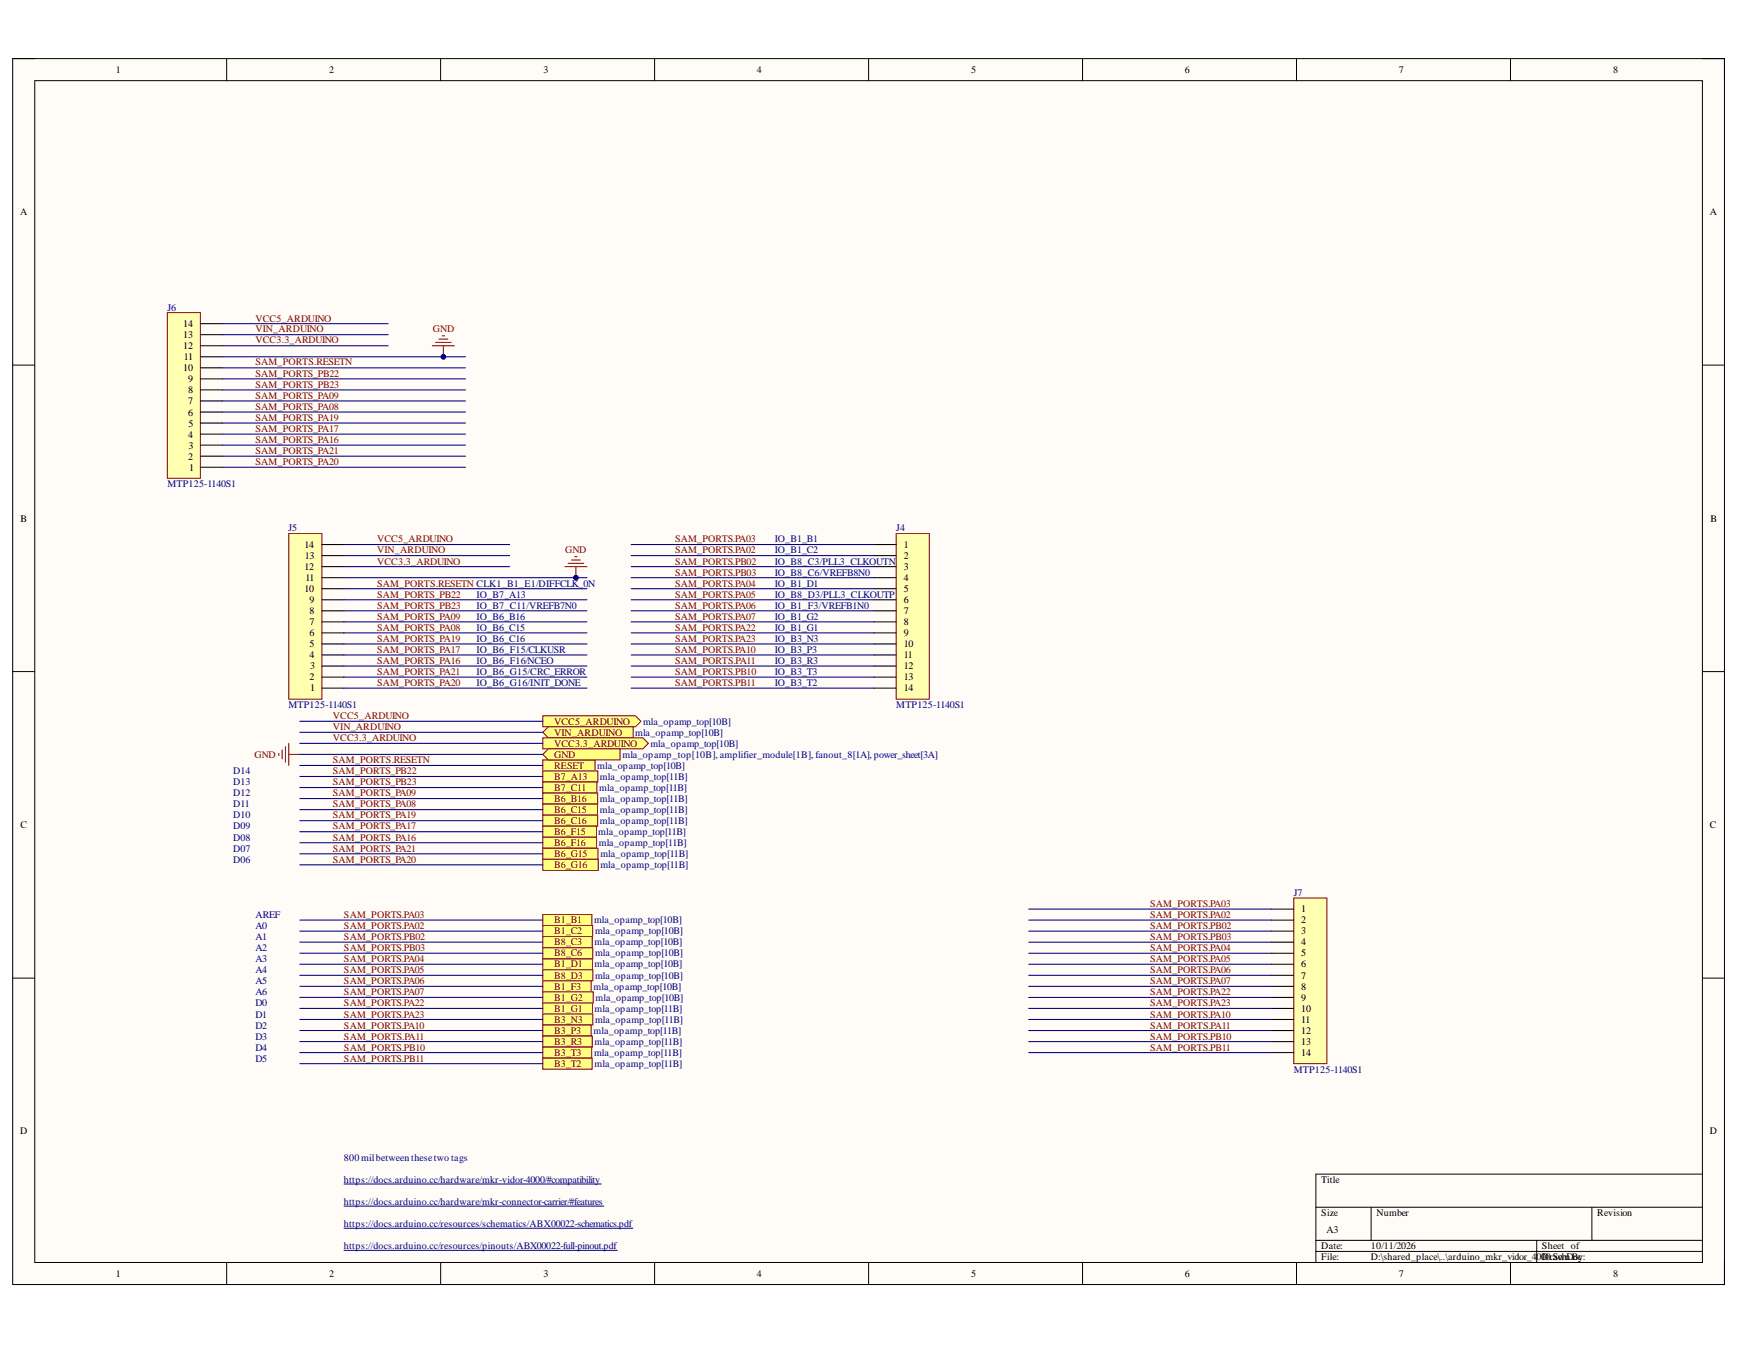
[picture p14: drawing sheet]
<svg xmlns="http://www.w3.org/2000/svg" width="279mm" height="216mm" viewBox="0 0 279 216" stroke-linecap="round" stroke-linejoin="round" font-family="sans-serif">
<defs><g id="words">
<g font-size="1.6">
<text x="18.6" y="11.7">1</text>
<text x="52.8" y="11.7">2</text>
<text x="87.2" y="11.7">3</text>
<text x="121.4" y="11.7">4</text>
<text x="155.8" y="11.7">5</text>
<text x="190.2" y="11.7">6</text>
<text x="224.5" y="11.7">7</text>
<text x="258.9" y="11.7">8</text>
<text x="3.2" y="34.5">A</text>
<text x="274.4" y="34.5">A</text>
<text x="29.4" y="52.5">14</text>
<text x="29.4" y="59.6">10</text>
<text x="29.4" y="56">12</text>
<text x="29.4" y="54.2">13</text>
<text x="29.5" y="57.8">11</text>
<text x="30.2" y="64.9">7</text>
<text x="30.2" y="63.1">8</text>
<text x="30.2" y="61.3">9</text>
<text x="30.2" y="70.2">4</text>
<text x="30.2" y="66.6">6</text>
<text x="30.3" y="72">3</text>
<text x="30.3" y="68.4">5</text>
<text x="30.2" y="73.7">2</text>
<text x="30.3" y="75.5">1</text>
<text x="3.3" y="83.7">B</text>
<text x="274.5" y="83.7">B</text>
<text x="48.8" y="87.9">14</text>
<text x="48.9" y="89.6">13</text>
<text x="145" y="87.9">1</text>
<text x="145" y="89.6">2</text>
<text x="48.8" y="94.9">10</text>
<text x="48.8" y="91.4">12</text>
<text x="49" y="93.2">11</text>
<text x="145" y="91.4">3</text>
<text x="145" y="93.2">4</text>
<text x="145" y="94.9">5</text>
<text x="49.7" y="100.3">7</text>
<text x="49.7" y="98.5">8</text>
<text x="49.7" y="96.7">9</text>
<text x="145" y="96.7">6</text>
<text x="145" y="98.5">7</text>
<text x="145" y="100.3">8</text>
<text x="49.7" y="105.6">4</text>
<text x="49.7" y="103.8">5</text>
<text x="49.7" y="102">6</text>
<text x="49.8" y="107.4">3</text>
<text x="145" y="102">9</text>
<text x="145" y="103.8">10</text>
<text x="145" y="105.6">11</text>
<text x="145" y="107.4">12</text>
<text x="49.7" y="109.1">2</text>
<text x="49.8" y="110.9">1</text>
<text x="145" y="109.1">13</text>
<text x="145" y="110.9">14</text>
<text x="3.3" y="132.9">C</text>
<text x="274.4" y="132.9">C</text>
<text x="208.8" y="146.3">1</text>
<text x="208.8" y="148.1">2</text>
<text x="208.8" y="149.9">3</text>
<text x="208.8" y="151.6">4</text>
<text x="208.8" y="153.4">5</text>
<text x="208.8" y="155.2">6</text>
<text x="208.8" y="157">7</text>
<text x="208.8" y="158.7">8</text>
<text x="208.8" y="160.5">9</text>
<text x="208.8" y="162.3">10</text>
<text x="208.8" y="164.1">11</text>
<text x="208.8" y="165.8">12</text>
<text x="208.8" y="167.6">13</text>
<text x="208.8" y="169.4">14</text>
<text x="3.2" y="182">D</text>
<text x="274.4" y="182">D</text>
<text x="212" y="189.7">Title</text>
<text x="212" y="195.1">Size</text>
<text x="212.9" y="197.8">A3</text>
<text x="220.9" y="195.1">Number</text>
<text x="256.3" y="195.1">Revision</text>
<text x="212" y="200.4">Date:</text>
<text x="212" y="202.2">File:</text>
<text x="220" y="200.4">10/11/2026</text>
<text x="220" y="202.2">D:\shared_place\..\arduino_mkr_vidor_400D0r.SchDBy:</text>
<text x="247.5" y="200.4">Sheet of</text>
<text x="249.2" y="202.2">awn oc</text>
<text x="18.6" y="204.8">1</text>
<text x="52.8" y="204.8">2</text>
<text x="87.2" y="204.8">3</text>
<text x="121.4" y="204.8">4</text>
<text x="155.8" y="204.8">5</text>
<text x="190.2" y="204.8">6</text>
<text x="224.5" y="204.8">7</text>
<text x="258.9" y="204.8">8</text>
</g>
<g font-size="1.6" fill="#000080">
<text x="26.9" y="49.8">J6</text>
<text x="26.9" y="78.1">MTP125-1140S1</text>
<text x="46.3" y="85.2">J5</text>
<text x="124.3" y="87">IO_B1_B1</text>
<text x="124.3" y="88.8">IO_B1_C2</text>
<text x="143.8" y="85.2">J4</text>
<text x="76.5" y="95.9">IO_B7_A13</text>
<text x="124.3" y="94.1">IO_B1_D1</text>
<text x="124.3" y="92.3">IO_B8_C6/VREFB8N0</text>
<text x="124.3" y="90.6">IO_B8_C3/PLL3_CLKOUTN</text>
<text x="124.3" y="95.9">IO_B8_D3/PLL3_CLKOUTP</text>
<text x="76.5" y="101.2">IO_B6_C15</text>
<text x="76.5" y="99.4">IO_B6_B16</text>
<text x="76.5" y="97.7">IO_B7_C11/VREFB7N0</text>
<text x="124.3" y="99.4">IO_B1_G2</text>
<text x="124.3" y="101.2">IO_B1_G1</text>
<text x="124.3" y="97.7">IO_B1_F3/VREFB1N0</text>
<text x="76.5" y="103">IO_B6_C16</text>
<text x="76.5" y="104.7">IO_B6_F15/CLKUSR</text>
<text x="76.5" y="106.5">IO_B6_F16/NCEO</text>
<text x="124.3" y="103">IO_B3_N3</text>
<text x="124.3" y="104.7">IO_B3_P3</text>
<text x="124.3" y="106.5">IO_B3_R3</text>
<text x="46.3" y="113.5">MTP125-1140S1</text>
<text x="76.5" y="108.3">IO_B6_G15/CRC_ERROR</text>
<text x="76.5" y="110.1">IO_B6_G16/INIT_DONE</text>
<text x="124.3" y="108.3">IO_B3_T3</text>
<text x="124.3" y="110.1">IO_B3_T2</text>
<text x="143.8" y="113.5">MTP125-1140S1</text>
<text x="101.9" y="118">mla_opamp_top[10B]</text>
<text x="103.2" y="116.2">mla_opamp_top[10B]</text>
<text x="104.4" y="119.8">mla_opamp_top[10B]</text>
<text x="37.4" y="124.2">D14</text>
<text x="37.4" y="126">D13</text>
<text x="95.8" y="123.3">mla_opamp_top[10B]</text>
<text x="96.3" y="125.1">mla_opamp_top[11B]</text>
<text x="99.9" y="121.6">mla_opamp_top[10B], amplifier_module[1B], fanout_8[1A], power_sheet[3A]</text>
<text x="37.4" y="131.3">D10</text>
<text x="37.4" y="129.5">D11</text>
<text x="37.4" y="127.7">D12</text>
<text x="96.2" y="126.9">mla_opamp_top[11B]</text>
<text x="96.3" y="128.7">mla_opamp_top[11B]</text>
<text x="96.3" y="130.4">mla_opamp_top[11B]</text>
<text x="37.4" y="136.6">D07</text>
<text x="37.4" y="134.8">D08</text>
<text x="37.4" y="133.1">D09</text>
<text x="96" y="134">mla_opamp_top[11B]</text>
<text x="96.1" y="135.8">mla_opamp_top[11B]</text>
<text x="96.3" y="132.2">mla_opamp_top[11B]</text>
<text x="96.3" y="137.5">mla_opamp_top[11B]</text>
<text x="37.4" y="138.4">D06</text>
<text x="96.3" y="139.3">mla_opamp_top[11B]</text>
<text x="207.7" y="143.7">J7</text>
<text x="41" y="149">A0</text>
<text x="41" y="147.2">AREF</text>
<text x="95.3" y="148.1">mla_opamp_top[10B]</text>
<text x="95.5" y="149.9">mla_opamp_top[10B]</text>
<text x="41" y="150.8">A1</text>
<text x="41" y="152.6">A2</text>
<text x="41" y="154.3">A3</text>
<text x="95.4" y="151.6">mla_opamp_top[10B]</text>
<text x="95.4" y="155.2">mla_opamp_top[10B]</text>
<text x="95.5" y="153.4">mla_opamp_top[10B]</text>
<text x="41" y="161.4">D0</text>
<text x="41" y="156.1">A4</text>
<text x="41" y="157.9">A5</text>
<text x="41" y="159.7">A6</text>
<text x="95.2" y="158.7">mla_opamp_top[10B]</text>
<text x="95.5" y="157">mla_opamp_top[10B]</text>
<text x="95.6" y="160.5">mla_opamp_top[10B]</text>
<text x="41" y="163.2">D1</text>
<text x="41" y="165">D2</text>
<text x="41" y="166.8">D3</text>
<text x="95.2" y="165.8">mla_opamp_top[11B]</text>
<text x="95.4" y="162.3">mla_opamp_top[11B]</text>
<text x="95.4" y="167.6">mla_opamp_top[11B]</text>
<text x="95.5" y="164.1">mla_opamp_top[11B]</text>
<text x="41" y="168.5">D4</text>
<text x="41" y="170.3">D5</text>
<text x="95.3" y="169.4">mla_opamp_top[11B]</text>
<text x="95.4" y="171.2">mla_opamp_top[11B]</text>
<text x="207.7" y="172.1">MTP125-1140S1</text>
<text x="55.2" y="186.2">800 milbetween thesetwo tags</text>
<text x="55.2" y="189.7">https://docs.arduino.cc/hardware/mkr-vidor-4000/#compatibility</text>
<text x="55.2" y="193.3">https://docs.arduino.cc/hardware/mkr-connector-carrier/#features</text>
<text x="55.2" y="196.8">https://docs.arduino.cc/resources/schematics/ABX00022-schematics.pdf</text>
<text x="55.2" y="200.4">https://docs.arduino.cc/resources/pinouts/ABX00022-full-pinout.pdf</text>
</g>
<g font-size="1.6" fill="#800000">
<text x="41" y="51.6">VCC5_ARDUINO</text>
<text x="41" y="53.3">VIN_ARDUINO</text>
<text x="69.5" y="53.3">GND</text>
<text x="41" y="58.6">SAM_PORTS.RESETN</text>
<text x="41" y="55.1">VCC3.3_ARDUINO</text>
<text x="41" y="60.4">SAM_PORTS_PB22</text>
<text x="41" y="62.2">SAM_PORTS_PB23</text>
<text x="41" y="63.9">SAM_PORTS_PA09</text>
<text x="41" y="65.7">SAM_PORTS_PA08</text>
<text x="41" y="67.5">SAM_PORTS_PA19</text>
<text x="41" y="71">SAM_PORTS_PA16</text>
<text x="41" y="69.3">SAM_PORTS_PA17</text>
<text x="41" y="74.6">SAM_PORTS_PA20</text>
<text x="41" y="72.8">SAM_PORTS_PA21</text>
<text x="60.5" y="87">VCC5_ARDUINO</text>
<text x="60.5" y="88.8">VIN_ARDUINO</text>
<text x="90.7" y="88.8">GND</text>
<text x="108.3" y="87">SAM_PORTS.PA03</text>
<text x="108.3" y="88.8">SAM_PORTS.PA02</text>
<text x="60.5" y="94.1">SAM_PORTS.RESETN CLK1_B1_E1/DIFFCLK_0N</text>
<text x="60.5" y="95.9">SAM_PORTS_PB22</text>
<text x="60.5" y="90.6">VCC3.3_ARDUINO</text>
<text x="108.3" y="90.6">SAM_PORTS.PB02</text>
<text x="108.3" y="92.3">SAM_PORTS.PB03</text>
<text x="108.3" y="94.1">SAM_PORTS.PA04</text>
<text x="108.3" y="95.9">SAM_PORTS.PA05</text>
<text x="60.5" y="97.7">SAM_PORTS_PB23</text>
<text x="60.5" y="99.4">SAM_PORTS_PA09</text>
<text x="60.5" y="101.2">SAM_PORTS_PA08</text>
<text x="108.3" y="97.7">SAM_PORTS.PA06</text>
<text x="108.3" y="99.4">SAM_PORTS.PA07</text>
<text x="108.3" y="101.2">SAM_PORTS.PA22</text>
<text x="60.5" y="103">SAM_PORTS_PA19</text>
<text x="60.5" y="106.5">SAM_PORTS_PA16</text>
<text x="60.5" y="104.7">SAM_PORTS_PA17</text>
<text x="108.3" y="103">SAM_PORTS.PA23</text>
<text x="108.3" y="104.7">SAM_PORTS.PA10</text>
<text x="108.3" y="106.5">SAM_PORTS.PA11</text>
<text x="60.5" y="110.1">SAM_PORTS_PA20</text>
<text x="60.5" y="108.3">SAM_PORTS_PA21</text>
<text x="108.3" y="108.3">SAM_PORTS.PB10</text>
<text x="108.3" y="110.1">SAM_PORTS.PB11</text>
<text x="53.4" y="115.3">VCC5_ARDUINO</text>
<text x="53.4" y="117.1">VIN_ARDUINO</text>
<text x="53.4" y="118.9">VCC3.3_ARDUINO</text>
<text x="88.9" y="116.2">VCC5_ARDUINO</text>
<text x="88.9" y="118">VIN_ARDUINO</text>
<text x="88.9" y="119.8">VCC3.3_ARDUINO</text>
<text x="40.8" y="121.6">GND</text>
<text x="53.4" y="122.4">SAM_PORTS.RESETN</text>
<text x="53.4" y="124.2">SAM_PORTS_PB22</text>
<text x="53.4" y="126">SAM_PORTS_PB23</text>
<text x="88.9" y="123.3">RESET</text>
<text x="88.9" y="125.1">B7_A13</text>
<text x="88.9" y="121.6">GND</text>
<text x="53.4" y="127.7">SAM_PORTS_PA09</text>
<text x="53.4" y="129.5">SAM_PORTS_PA08</text>
<text x="53.4" y="131.3">SAM_PORTS_PA19</text>
<text x="88.9" y="126.9">B7_C11</text>
<text x="88.9" y="128.7">B6_B16</text>
<text x="88.9" y="130.4">B6_C15</text>
<text x="53.4" y="134.8">SAM_PORTS_PA16</text>
<text x="53.4" y="133.1">SAM_PORTS_PA17</text>
<text x="53.4" y="136.6">SAM_PORTS_PA21</text>
<text x="88.9" y="132.2">B6_C16</text>
<text x="88.9" y="134">B6_F15</text>
<text x="88.9" y="135.8">B6_F16</text>
<text x="88.9" y="137.5">B6_G15</text>
<text x="53.4" y="138.4">SAM_PORTS_PA20</text>
<text x="88.9" y="139.3">B6_G16</text>
<text x="55.2" y="147.2">SAM_PORTS.PA03</text>
<text x="55.2" y="149">SAM_PORTS.PA02</text>
<text x="88.9" y="148.1">B1_B1</text>
<text x="88.9" y="149.9">B1_C2</text>
<text x="184.6" y="145.5">SAM_PORTS.PA03</text>
<text x="184.6" y="147.2">SAM_PORTS.PA02</text>
<text x="184.6" y="149">SAM_PORTS.PB02</text>
<text x="55.2" y="150.8">SAM_PORTS.PB02</text>
<text x="55.2" y="152.6">SAM_PORTS.PB03</text>
<text x="55.2" y="154.3">SAM_PORTS.PA04</text>
<text x="88.9" y="151.6">B8_C3</text>
<text x="88.9" y="155.2">B1_D1</text>
<text x="88.9" y="153.4">B8_C6</text>
<text x="184.6" y="150.8">SAM_PORTS.PB03</text>
<text x="184.6" y="152.6">SAM_PORTS.PA04</text>
<text x="184.6" y="154.3">SAM_PORTS.PA05</text>
<text x="55.2" y="156.1">SAM_PORTS.PA05</text>
<text x="55.2" y="157.9">SAM_PORTS.PA06</text>
<text x="55.2" y="159.7">SAM_PORTS.PA07</text>
<text x="55.2" y="161.4">SAM_PORTS.PA22</text>
<text x="88.9" y="157">B8_D3</text>
<text x="88.9" y="158.7">B1_F3</text>
<text x="88.9" y="160.5">B1_G2</text>
<text x="184.6" y="156.1">SAM_PORTS.PA06</text>
<text x="184.6" y="157.9">SAM_PORTS.PA07</text>
<text x="184.6" y="159.7">SAM_PORTS.PA22</text>
<text x="184.6" y="161.4">SAM_PORTS.PA23</text>
<text x="55.2" y="163.2">SAM_PORTS.PA23</text>
<text x="55.2" y="165">SAM_PORTS.PA10</text>
<text x="55.2" y="166.8">SAM_PORTS.PA11</text>
<text x="88.9" y="162.3">B1_G1</text>
<text x="88.9" y="164.1">B3_N3</text>
<text x="88.9" y="165.8">B3_P3</text>
<text x="88.9" y="167.6">B3_R3</text>
<text x="184.6" y="163.2">SAM_PORTS.PA10</text>
<text x="184.6" y="165">SAM_PORTS.PA11</text>
<text x="184.6" y="166.8">SAM_PORTS.PB10</text>
<text x="55.2" y="168.5">SAM_PORTS.PB10</text>
<text x="55.2" y="170.3">SAM_PORTS.PB11</text>
<text x="88.9" y="169.4">B3_T3</text>
<text x="88.9" y="171.2">B3_T2</text>
<text x="184.6" y="168.5">SAM_PORTS.PB11</text>
</g>
</g></defs>
<path d="M2 9.4h274.7v196.6h-274.7z" fill-rule="evenodd" fill="#fffcf8"/>
<path d="M2 9.4h274.7v196.6h-274.7z" fill="none" stroke="#000" stroke-width=".16"/>
<path d="M5.6 12.9h267.6v189.6h-267.6z" fill-rule="evenodd" fill="#fffcf8"/>
<g fill="none" stroke="#000" stroke-width=".16">
<path d="M2 9.4h3.6M5.6 12.9h267.6v189.6h-267.6zM36.4 9.4v3.5M70.7 9.4v3.5M105.1 9.4v3.5M139.4 9.4v3.5M173.7 9.4v3.5M208.1 9.4v3.5M242.4 9.4v3.5M273.2 9.4h3.5v3.5M2 58.6h3.6M273.2 58.6h3.5"/>
<path d="M2 107.7h3.6M273.2 107.7h3.5M2 156.9h3.6M273.2 156.9h3.5M211.2 193.6h62M211.2 199h62M220 193.6v5.4M246.6 199v3.5M255.5 193.6v5.4M273.2 188.3h-62v14.2M36.4 202.5v3.5M70.7 202.5v3.5"/>
<path d="M105.1 202.5v3.5M139.4 202.5v3.5M173.7 202.5v3.5M208.1 202.5v3.5M211.2 200.7h62M242.4 202.5v3.5M276.7 202.5v3.5"/>
</g>
<path d="M46.3 85.6h5.4v26.6h-5.4z" fill-rule="evenodd" fill="#ffffb0"/>
<path d="M46.3 85.6h5.4v26.6h-5.4z" fill="none" stroke="#800000" stroke-width=".16"/>
<g fill="none" stroke="#000" stroke-width=".17">
<path d="M51.7 99.7h3.5M51.7 98h3.5M51.7 96.2h3.5M51.7 94.4h3.5M51.7 92.7h3.5M51.7 90.9h3.5M51.7 89.1h3.5M51.7 87.3h3.5M51.7 110.4h3.5M51.7 108.6h3.5M51.7 106.8h3.5M51.7 105.1h3.5"/>
<path d="M51.7 103.3h3.5M51.7 101.5h3.5"/>
</g>
<path d="M143.8 85.6h5.3v26.6h-5.3z" fill-rule="evenodd" fill="#ffffb0"/>
<path d="M143.8 85.6h5.3v26.6h-5.3z" fill="none" stroke="#800000" stroke-width=".16"/>
<g fill="none" stroke="#000" stroke-width=".17">
<path d="M140.3 87.3h3.5M140.3 89.1h3.5M140.3 90.9h3.5M140.3 92.7h3.5M140.3 94.4h3.5M140.3 96.2h3.5M140.3 98h3.5M140.3 99.7h3.5M140.3 101.5h3.5M140.3 103.3h3.5M140.3 105.1h3.5M140.3 106.8h3.5"/>
<path d="M140.3 108.6h3.5M140.3 110.4h3.5"/>
</g>
<path d="M55.2 189.9h41.3M55.2 193.5h41.7M55.2 197h46.4M55.2 200.6h43.9" fill="none" stroke="#000080" stroke-width=".16"/>
<path d="M87.1 121.9h8.4v1.8h-8.4z" fill-rule="evenodd" fill="#ffff80"/>
<path d="M87.1 121.9h8.4v1.8h-8.4z" fill="none" stroke="#800000" stroke-width=".16"/>
<path d="M87.1 123.7h8.8v1.7h-8.8z" fill-rule="evenodd" fill="#ffff80"/>
<path d="M87.1 123.7h8.8v1.7h-8.8z" fill="none" stroke="#800000" stroke-width=".16"/>
<path d="M87.1 125.4h8.7v1.8h-8.7z" fill-rule="evenodd" fill="#ffff80"/>
<path d="M87.1 125.4h8.7v1.8h-8.7z" fill="none" stroke="#800000" stroke-width=".16"/>
<path d="M87.1 127.2h8.8v1.8h-8.8z" fill-rule="evenodd" fill="#ffff80"/>
<path d="M87.1 127.2h8.8v1.8h-8.8z" fill="none" stroke="#800000" stroke-width=".16"/>
<path d="M87.1 129h8.8v1.8h-8.8z" fill-rule="evenodd" fill="#ffff80"/>
<path d="M87.1 129h8.8v1.8h-8.8z" fill="none" stroke="#800000" stroke-width=".16"/>
<path d="M87.1 130.8h8.8v1.7h-8.8z" fill-rule="evenodd" fill="#ffff80"/>
<path d="M87.1 130.8h8.8v1.7h-8.8z" fill="none" stroke="#800000" stroke-width=".16"/>
<path d="M87.1 132.5h8.6v1.8h-8.6z" fill-rule="evenodd" fill="#ffff80"/>
<path d="M87.1 132.5h8.6v1.8h-8.6z" fill="none" stroke="#800000" stroke-width=".16"/>
<path d="M87.1 134.3h8.6v1.8h-8.6z" fill-rule="evenodd" fill="#ffff80"/>
<path d="M87.1 134.3h8.6v1.8h-8.6z" fill="none" stroke="#800000" stroke-width=".16"/>
<path d="M87.1 136.1h8.9v1.7h-8.9z" fill-rule="evenodd" fill="#ffff80"/>
<path d="M87.1 136.1h8.9v1.7h-8.9z" fill="none" stroke="#800000" stroke-width=".16"/>
<path d="M87.1 137.8h8.9v1.8h-8.9z" fill-rule="evenodd" fill="#ffff80"/>
<path d="M87.1 137.8h8.9v1.8h-8.9z" fill="none" stroke="#800000" stroke-width=".16"/>
<path d="M87.1 146.7h7.9v1.8h-7.9z" fill-rule="evenodd" fill="#ffff80"/>
<path d="M87.1 146.7h7.9v1.8h-7.9z" fill="none" stroke="#800000" stroke-width=".16"/>
<path d="M87.1 148.5h8v1.7h-8z" fill-rule="evenodd" fill="#ffff80"/>
<path d="M87.1 148.5h8v1.7h-8z" fill="none" stroke="#800000" stroke-width=".16"/>
<path d="M87.1 150.2h8v1.8h-8z" fill-rule="evenodd" fill="#ffff80"/>
<path d="M87.1 150.2h8v1.8h-8z" fill="none" stroke="#800000" stroke-width=".16"/>
<path d="M87.1 153.8h8v1.8h-8z" fill-rule="evenodd" fill="#ffff80"/>
<path d="M87.1 153.8h8v1.8h-8z" fill="none" stroke="#800000" stroke-width=".16"/>
<path d="M87.1 152h8v1.8h-8z" fill-rule="evenodd" fill="#ffff80"/>
<path d="M87.1 152h8v1.8h-8z" fill="none" stroke="#800000" stroke-width=".16"/>
<path d="M87.1 155.6h8v1.7h-8z" fill-rule="evenodd" fill="#ffff80"/>
<path d="M87.1 155.6h8v1.7h-8z" fill="none" stroke="#800000" stroke-width=".16"/>
<path d="M87.1 157.3h7.8v1.8h-7.8z" fill-rule="evenodd" fill="#ffff80"/>
<path d="M87.1 157.3h7.8v1.8h-7.8z" fill="none" stroke="#800000" stroke-width=".16"/>
<path d="M87.1 159.1h8.1v1.8h-8.1z" fill-rule="evenodd" fill="#ffff80"/>
<path d="M87.1 159.1h8.1v1.8h-8.1z" fill="none" stroke="#800000" stroke-width=".16"/>
<path d="M87.1 160.9h8v1.7h-8z" fill-rule="evenodd" fill="#ffff80"/>
<path d="M87.1 160.9h8v1.7h-8z" fill="none" stroke="#800000" stroke-width=".16"/>
<path d="M87.1 162.6h8v1.8h-8z" fill-rule="evenodd" fill="#ffff80"/>
<path d="M87.1 162.6h8v1.8h-8z" fill="none" stroke="#800000" stroke-width=".16"/>
<path d="M87.1 164.4h7.8v1.8h-7.8z" fill-rule="evenodd" fill="#ffff80"/>
<path d="M87.1 164.4h7.8v1.8h-7.8z" fill="none" stroke="#800000" stroke-width=".16"/>
<path d="M87.1 166.2h8v1.8h-8z" fill-rule="evenodd" fill="#ffff80"/>
<path d="M87.1 166.2h8v1.8h-8z" fill="none" stroke="#800000" stroke-width=".16"/>
<path d="M87.1 168h7.9v1.7h-7.9z" fill-rule="evenodd" fill="#ffff80"/>
<path d="M87.1 168h7.9v1.7h-7.9z" fill="none" stroke="#800000" stroke-width=".16"/>
<path d="M87.1 169.7h7.9v1.8h-7.9z" fill-rule="evenodd" fill="#ffff80"/>
<path d="M87.1 169.7h7.9v1.8h-7.9z" fill="none" stroke="#800000" stroke-width=".16"/>
<path d="M87.1 114.8h14.9l.9 .9-.9 .9h-14.9z" fill-rule="evenodd" fill="#ffff80"/>
<path d="M87.1 114.8h14.9l.9 .9-.9 .9h-14.9z" fill="none" stroke="#800000" stroke-width=".16"/>
<path d="M88 116.6h13.6v1.8h-13.6l-.9-.9z" fill-rule="evenodd" fill="#ffff80"/>
<path d="M88 116.6h13.6v1.8h-13.6l-.9-.9z" fill="none" stroke="#800000" stroke-width=".16"/>
<path d="M87.1 118.4h16.1l.9 .8-.9 .9h-16.1z" fill-rule="evenodd" fill="#ffff80"/>
<path d="M87.1 118.4h16.1l.9 .8-.9 .9h-16.1z" fill="none" stroke="#800000" stroke-width=".16"/>
<path d="M45.8 119.8v2.4M46.3 119.2v3.6M44.7 120.8v.4M45.3 120.3v1.4M46.3 121h1.8" fill="none" stroke="#800000" stroke-width=".17"/>
<path d="M88 120.1h11.5v1.8h-11.5l-.9-.9z" fill-rule="evenodd" fill="#ffff80"/>
<path d="M88 120.1h11.5v1.8h-11.5l-.9-.9z" fill="none" stroke="#800000" stroke-width=".16"/>
<g fill="none" stroke="#000080" stroke-width=".17">
<path d="M55.2 92.7h39M55.2 98h39M55.2 96.2h39M55.2 94.4h39M55.2 99.7h39M101.3 98h39M101.3 96.2h39M101.3 94.4h39M101.3 92.7h39M101.3 90.9h39M101.3 89.1h39M101.3 87.3h39"/>
<path d="M55.2 110.4h39M55.2 108.6h39M55.2 106.8h39M55.2 105.1h39M55.2 103.3h39M55.2 101.5h39M101.3 110.4h39M101.3 108.6h39M101.3 106.8h39M101.3 105.1h39M101.3 103.3h39M101.3 101.5h39"/>
</g>
<circle cx="92.4" cy="92.7" r=".35" fill="#000080"/>
<circle cx="92.4" cy="92.7" r=".35" fill="none" stroke="#000080" stroke-width=".16"/>
<g fill="none" stroke="#000080" stroke-width=".17">
<path d="M55.2 87.3h26.6M55.2 89.1h26.6M55.2 90.9h26.6M101.3 99.7h39M48.1 115.7h39M48.1 117.5h39M48.1 119.2h39M48.1 138.7h39M48.1 137h39M48.1 135.2h39M48.1 133.4h39M48.1 131.6h39"/>
<path d="M48.1 129.9h39M48.1 128.1h39M48.1 126.3h39M48.1 124.5h39M48.1 122.8h39M48.1 121h39M48.1 158.2h39M48.1 156.4h39M48.1 154.7h39M48.1 152.9h39M48.1 151.1h39M48.1 149.4h39"/>
<path d="M48.1 147.6h39M48.1 160h39M48.1 170.6h39M48.1 168.8h39M48.1 167.1h39M48.1 165.3h39M48.1 163.5h39M48.1 161.8h39"/>
</g>
<path d="M90.7 90.9h3.5M91.2 90.4h2.5M91.7 89.8h1.4M92.2 89.3h.4M92.4 90.9v1.8" fill="none" stroke="#800000" stroke-width=".17"/>
<circle cx="92.4" cy="92.7" r=".35" fill="#000080"/>
<circle cx="92.4" cy="92.7" r=".35" fill="none" stroke="#000080" stroke-width=".16"/>
<path d="M26.8 50.1h5.4v26.6h-5.4z" fill-rule="evenodd" fill="#ffffb0"/>
<path d="M26.8 50.1h5.4v26.6h-5.4z" fill="none" stroke="#800000" stroke-width=".16"/>
<g fill="none" stroke="#000" stroke-width=".17">
<path d="M32.2 59h3.5M32.2 57.2h3.5M32.2 55.5h3.5M32.2 53.7h3.5M32.2 51.9h3.5M32.2 74.9h3.5M32.2 73.2h3.5M32.2 71.4h3.5M32.2 69.6h3.5M32.2 67.9h3.5M32.2 66.1h3.5M32.2 64.3h3.5"/>
<path d="M32.2 62.5h3.5M32.2 60.8h3.5"/>
</g>
<path d="M207.6 144h5.3v26.6h-5.3z" fill-rule="evenodd" fill="#ffffb0"/>
<path d="M207.6 144h5.3v26.6h-5.3z" fill="none" stroke="#800000" stroke-width=".16"/>
<g fill="none" stroke="#000" stroke-width=".17">
<path d="M204.1 145.8h3.5M204.1 147.6h3.5M204.1 149.4h3.5M204.1 151.1h3.5M204.1 152.9h3.5M204.1 154.7h3.5M204.1 156.4h3.5M204.1 158.2h3.5M204.1 160h3.5M204.1 161.8h3.5M204.1 163.5h3.5M204.1 165.3h3.5"/>
<path d="M204.1 167.1h3.5M204.1 168.8h3.5"/>
</g>
<g fill="none" stroke="#000080" stroke-width=".17">
<path d="M35.7 57.2h39M35.7 59h39M35.7 74.9h39M35.7 73.2h39M35.7 71.4h39M35.7 69.6h39M35.7 67.9h39M35.7 66.1h39M35.7 64.3h39M35.7 62.5h39M35.7 60.8h39M165.1 160h39"/>
<path d="M165.1 156.4h39M165.1 154.7h39M165.1 152.9h39M165.1 151.1h39M165.1 149.4h39M165.1 147.6h39M165.1 145.8h39M165.1 158.2h39M165.1 168.8h39M165.1 167.1h39M165.1 165.3h39M165.1 163.5h39"/>
<path d="M165.1 161.8h39"/>
</g>
<circle cx="71.2" cy="57.2" r=".35" fill="#000080"/>
<circle cx="71.2" cy="57.2" r=".35" fill="none" stroke="#000080" stroke-width=".16"/>
<path d="M35.7 51.9h26.6M35.7 53.7h26.6M35.7 55.5h26.6" fill="none" stroke="#000080" stroke-width=".17"/>
<path d="M69.4 55.5h3.5M69.9 54.9h2.5M70.4 54.4h1.5M71 53.9h.3M71.2 55.5v1.7" fill="none" stroke="#800000" stroke-width=".17"/>
<circle cx="71.2" cy="57.2" r=".35" fill="#000080"/>
<circle cx="71.2" cy="57.2" r=".35" fill="none" stroke="#000080" stroke-width=".16"/>
<use href="#words"/>
</svg>
